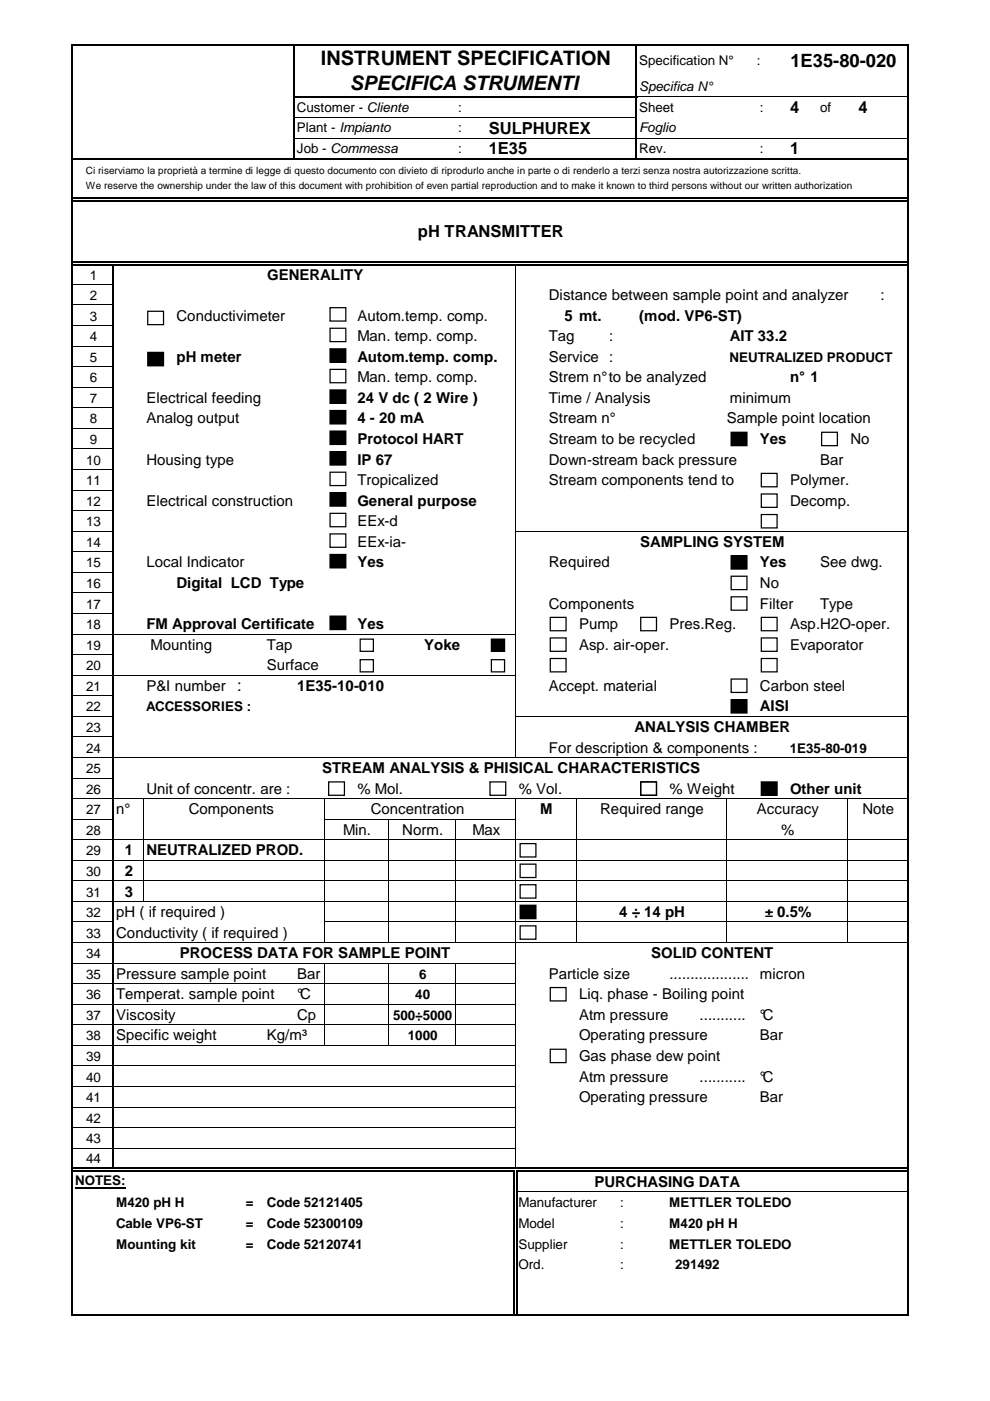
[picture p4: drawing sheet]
<svg xmlns="http://www.w3.org/2000/svg" width="210mm" height="297mm" viewBox="0 0 210 297" stroke-linecap="round" stroke-linejoin="round" font-family="sans-serif">
<defs><g id="words">
<g font-size="4.2">
<text x="68" y="13.8">INSTRUMENT SPECIFICATION</text>
<text x="74.2" y="19.1">SPECIFICA STRUMENTI</text>
</g>
<text font-size="3.9" x="167.6" y="14.3">1E35-80-020</text>
<g font-size="3.5">
<text x="103.6" y="28.4">SULPHUREX</text>
<text x="167.6" y="24">4</text>
<text x="182" y="24">4</text>
<text x="103.6" y="32.7">1E35</text>
<text x="167.6" y="32.7">1</text>
<text x="88.6" y="50.3">pH TRANSMITTER</text>
</g>
<g font-size="3.2">
<text x="56.6" y="59.3">GENERALITY</text>
<text x="116.4" y="63.6">Distance between sample point and analyzer</text>
<text x="186.7" y="63.6">:</text>
<text x="37.4" y="68">Conductivimeter</text>
<text x="75.8" y="68">Autom.temp. comp.</text>
<text x="119.7" y="68">5 mt.</text>
<text x="135.6" y="68">(mod. VP6-ST)</text>
<text x="37.4" y="76.7">pH meter</text>
<text x="75.8" y="72.3">Man. temp. comp.</text>
<text x="75.8" y="76.7">Autom.temp. comp.</text>
<text x="116.4" y="76.7">Service :</text>
<text x="116.4" y="72.3">Tag</text>
<text x="129.2" y="72.3">:</text>
<text x="154.7" y="72.3">AIT 33.2</text>
<text x="75.8" y="81.1">Man. temp. comp.</text>
<text x="116.4" y="81.1">Strem n° to be analyzed</text>
<text x="167.5" y="81.1">n° 1</text>
<text x="31" y="85.4">Electrical feeding</text>
<text x="31" y="89.8">Analog output</text>
<text x="75.8" y="85.4">24 V dc ( 2 Wire )</text>
<text x="75.8" y="89.8">4 - 20 mA</text>
<text x="116.4" y="85.4">Time / Analysis</text>
<text x="116.4" y="89.8">Stream n°</text>
<text x="154.1" y="89.8">Sample point location</text>
<text x="154.7" y="85.4">minimum</text>
<text x="75.8" y="94.1">Protocol HART</text>
<text x="116.4" y="94.1">Stream to be recycled</text>
<text x="161.1" y="94.1">Yes</text>
<text x="180.3" y="94.1">No</text>
<text x="31" y="98.5">Housing type</text>
<text x="75.8" y="98.5">IP 67</text>
<text x="116.4" y="98.5">Down-stream back pressure</text>
<text x="173.9" y="98.5">Bar</text>
<text x="31" y="107.2">Electrical construction</text>
<text x="75.8" y="102.9">Tropicalized</text>
<text x="75.8" y="107.2">General purpose</text>
<text x="116.4" y="102.9">Stream components tend to</text>
<text x="167.5" y="102.9">Polymer.</text>
<text x="167.5" y="107.2">Decomp.</text>
<text x="75.8" y="111.6">EEx-d</text>
<text x="75.8" y="116">EEx-ia-</text>
<text x="135.7" y="116">SAMPLING SYSTEM</text>
<text x="31" y="120.3">Local Indicator</text>
<text x="37.4" y="124.7">Digital LCD Type</text>
<text x="75.8" y="120.3">Yes</text>
<text x="116.4" y="120.3">Required</text>
<text x="161.1" y="124.7">No</text>
<text x="161.1" y="120.3">Yes</text>
<text x="173.9" y="120.3">See dwg.</text>
<text x="116.4" y="129">Components</text>
<text x="161.1" y="129">Filter</text>
<text x="173.9" y="129">Type</text>
<text x="31" y="133.4">FM Approval Certificate</text>
<text x="31.9" y="137.8">Mounting</text>
<text x="56.6" y="137.8">Tap</text>
<text x="75.8" y="133.4">Yes</text>
<text x="90" y="137.8">Yoke</text>
<text x="122.8" y="133.4">Pump</text>
<text x="122.8" y="137.8">Asp. air-oper.</text>
<text x="141.9" y="133.4">Pres.Reg.</text>
<text x="167.5" y="133.4">Asp.H2O-oper.</text>
<text x="167.5" y="137.8">Evaporator</text>
<text x="56.6" y="142.1">Surface</text>
<text x="31" y="146.5">P&amp;I number :</text>
<text x="63" y="146.5">1E35-10-010</text>
<text x="116.4" y="146.5">Accept. material</text>
<text x="161.1" y="146.5">Carbon steel</text>
<text x="134.5" y="155.2">ANALYSIS CHAMBER</text>
<text x="161.1" y="150.8">AISI</text>
<text x="116.4" y="159.6">For description &amp; components :</text>
<text x="68.3" y="163.9">STREAM ANALYSIS &amp; PHISICAL CHARACTERISTICS</text>
<text x="24.6" y="172.6">n°</text>
<text x="31" y="168.3">Unit of concentr. are :</text>
<text x="40" y="172.6">Components</text>
<text x="75.8" y="168.3">% Mol.</text>
<text x="78.6" y="172.6">Concentration</text>
<text x="110" y="168.3">% Vol.</text>
<text x="114.6" y="172.6">M</text>
<text x="127.3" y="172.6">Required range</text>
<text x="141.9" y="168.3">% Weight</text>
<text x="160.5" y="172.6">Accuracy</text>
<text x="167.5" y="168.3">Other unit</text>
<text x="182.8" y="172.6">Note</text>
<text x="72.7" y="177">Min.</text>
<text x="85.3" y="177">Norm.</text>
<text x="100.2" y="177">Max</text>
<text x="165.6" y="177">%</text>
<text x="26.5" y="181.4">1</text>
<text x="26.5" y="185.7">2</text>
<text x="31" y="181.4">NEUTRALIZED PROD.</text>
<text x="26.5" y="190.1">3</text>
<text x="24.6" y="194.4">pH ( if required )</text>
<text x="131.3" y="194.4">4 ÷ 14 pH</text>
<text x="162.1" y="194.4">± 0.5%</text>
<text x="24.6" y="198.8">Conductivity ( if required )</text>
<text x="38.1" y="203.2">PROCESS DATA FOR SAMPLE POINT</text>
<text x="138.1" y="203.2">SOLID CONTENT</text>
<text x="24.6" y="207.5">Pressure sample point</text>
<text x="63" y="207.5">Bar</text>
<text x="116.4" y="207.5">Particle size</text>
<text x="141.9" y="207.5">...................</text>
<text x="161.1" y="207.5">micron</text>
<text x="24.6" y="211.9">Temperat. sample point</text>
<text x="63" y="211.9">°C</text>
<text x="122.8" y="211.9">Liq. phase - Boiling point</text>
<text x="24.6" y="216.2">Viscosity</text>
<text x="24.6" y="220.6">Specific weight</text>
<text x="56.6" y="220.6">Kg/m³</text>
<text x="63" y="216.2">Cp</text>
<text x="122.8" y="216.2">Atm pressure</text>
<text x="122.8" y="220.6">Operating pressure</text>
<text x="148.3" y="216.2">...........</text>
<text x="161.1" y="216.2">°C</text>
<text x="161.1" y="220.6">Bar</text>
<text x="122.8" y="225">Gas phase dew point</text>
<text x="122.8" y="229.3">Atm pressure</text>
<text x="122.8" y="233.7">Operating pressure</text>
<text x="148.3" y="229.3">...........</text>
<text x="161.1" y="229.3">°C</text>
<text x="161.1" y="233.7">Bar</text>
<text x="126" y="251.6">PURCHASING DATA</text>
</g>
<g font-size="2.8">
<text x="135.5" y="13.8">Specification N°</text>
<text x="160.5" y="13.8">:</text>
<text x="62.9" y="23.7">Customer - Cliente</text>
<text x="97.2" y="23.7">:</text>
<text x="135.5" y="19.3">Specifica N°</text>
<text x="135.5" y="23.7">Sheet</text>
<text x="161.1" y="23.7">:</text>
<text x="173.9" y="23.7">of</text>
<text x="62.9" y="28.1">Plant - Impianto</text>
<text x="97.2" y="28.1">:</text>
<text x="135.5" y="28.1">Foglio</text>
<text x="62.9" y="32.4">Job - Commessa</text>
<text x="97.2" y="32.4">:</text>
<text x="135.5" y="32.4">Rev.</text>
<text x="161.1" y="32.4">:</text>
<text x="19" y="59.3">1</text>
<text x="19" y="63.6">2</text>
<text x="19" y="68">3</text>
<text x="19" y="72.3">4</text>
<text x="19" y="76.7">5</text>
<text x="154.7" y="76.7">NEUTRALIZED PRODUCT</text>
<text x="19" y="81.1">6</text>
<text x="19" y="85.4">7</text>
<text x="19" y="89.8">8</text>
<text x="19" y="94.1">9</text>
<text x="18.3" y="98.5">10</text>
<text x="18.3" y="102.9">11</text>
<text x="18.3" y="107.2">12</text>
<text x="18.3" y="111.6">13</text>
<text x="18.3" y="116">14</text>
<text x="18.3" y="120.3">15</text>
<text x="18.3" y="124.7">16</text>
<text x="18.3" y="129">17</text>
<text x="18.3" y="133.4">18</text>
<text x="18.3" y="137.8">19</text>
<text x="18.3" y="142.1">20</text>
<text x="18.3" y="146.5">21</text>
<text x="18.3" y="150.8">22</text>
<text x="18.3" y="155.2">23</text>
<text x="31" y="150.8">ACCESSORIES :</text>
<text x="18.3" y="159.6">24</text>
<text x="167.5" y="159.6">1E35-80-019</text>
<text x="18.3" y="163.9">25</text>
<text x="18.3" y="168.3">26</text>
<text x="18.3" y="172.6">27</text>
<text x="18.3" y="177">28</text>
<text x="18.3" y="181.4">29</text>
<text x="18.3" y="185.7">30</text>
<text x="18.3" y="190.1">31</text>
<text x="18.3" y="194.4">32</text>
<text x="18.3" y="198.8">33</text>
<text x="18.3" y="203.2">34</text>
<text x="18.3" y="207.5">35</text>
<text x="88.9" y="207.5">6</text>
<text x="18.3" y="211.9">36</text>
<text x="88.1" y="211.9">40</text>
<text x="18.3" y="216.2">37</text>
<text x="18.3" y="220.6">38</text>
<text x="83.4" y="216.2">500÷5000</text>
<text x="86.5" y="220.6">1000</text>
<text x="18.3" y="225">39</text>
<text x="18.3" y="229.3">40</text>
<text x="18.3" y="233.7">41</text>
<text x="18.3" y="238">42</text>
<text x="18.3" y="242.4">43</text>
<text x="16" y="251.3">NOTES:</text>
<text x="18.3" y="246.7">44</text>
<text x="24.6" y="256">M420 pH H</text>
<text x="52.1" y="256">=</text>
<text x="56.6" y="256">Code 52121405</text>
<text x="109.9" y="256">Manufacturer</text>
<text x="131.5" y="256">:</text>
<text x="141.9" y="256">METTLER TOLEDO</text>
<text x="24.6" y="260.4">Cable VP6-ST</text>
<text x="52.1" y="260.4">=</text>
<text x="56.6" y="260.4">Code 52300109</text>
<text x="109.9" y="260.4">Model</text>
<text x="131.5" y="260.4">:</text>
<text x="141.9" y="260.4">M420 pH H</text>
<text x="24.6" y="264.7">Mounting kit</text>
<text x="52.1" y="264.7">=</text>
<text x="56.6" y="264.7">Code 52120741</text>
<text x="109.9" y="264.7">Supplier</text>
<text x="109.9" y="269.1">Ord.</text>
<text x="131.5" y="269.1">:</text>
<text x="131.5" y="264.7">:</text>
<text x="141.9" y="264.7">METTLER TOLEDO</text>
<text x="143.2" y="269.1">291492</text>
</g>
<g font-size="2.1">
<text x="18.2" y="37">Ci riserviamo la proprietà a termine di legge di questo documento con divieto di riprodurlo anche in parte o di renderlo a terzi senza nostra autorizzazione scritta.</text>
<text x="18.2" y="40.2">We reserve the ownership under the law of this document with prohibition of even partial reproduction and to make it known to third persons without our written authorization</text>
</g>
</g></defs>
<path d="M16 251.8h10.7" fill="none" stroke="#000" stroke-width=".3"/>
<g fill="none" stroke="#000" stroke-width=".34">
<path d="M15.4 9.4v269.6M15.5 9.5h177.1M62.4 9.7v24.1M134.9 9.7v24.1M192.4 9.7v269.3M15.5 33.6h177.1M62.5 20.5h72.6M15.5 42h176.8M15.5 42.7h176.8M15.5 55.6h176.8M15.5 56.3h176.8M24 56.4v191.1"/>
<path d="M15.5 247.7h93.3M15.5 248.4h93.3M109 248.5v30.1M109.7 248.5v30.1M109.9 247.7h82.4M109.9 248.4h82.4M15.5 278.8h177.1"/>
</g>
<g fill="none" stroke="#000" stroke-width=".21">
<path d="M62.5 29.3h72.2M62.5 24.9h72.2M135.1 29.3h57.2M135.1 20.6h57.2M109.4 56.4v104.2M15.5 60.3h8.3M15.5 64.7h8.3M15.5 69h8.3M15.5 73.4h8.3M15.5 77.7h8.3M15.5 82.1h8.3M15.5 86.5h8.3"/>
<path d="M15.5 90.8h8.3M15.5 95.2h8.3M15.5 99.5h8.3M15.5 112.6h8.3M15.5 103.9h8.3M15.5 108.3h8.3M15.5 117h8.3M109.4 112.6h82.9M15.5 134.4h8.3M15.5 121.3h8.3M15.5 125.7h8.3M15.5 130.1h8.3"/>
<path d="M15.5 138.8h8.3M24.2 134.4h85.2M15.5 143.2h8.3M15.5 151.9h8.3M15.5 147.5h8.3M15.5 156.2h8.3M24.2 143.2h85.2M109.4 151.9h82.9M15.5 160.6h8.3M15.5 169.3h8.3M15.5 173.7h8.3M15.5 178h8.3"/>
<path d="M15.5 165h8.3M24.2 160.6h168.1M24.2 169.3h168.1M24.2 178h168.1M30.4 169.3v21.8M68.8 169.3v30.6M68.8 173.7h40.6M82.4 173.7v26.2M96.6 173.7v26.2M109.4 169.3v78.2M122.2 169.3v30.6M154.1 169.3v30.6"/>
<path d="M179.7 169.3v30.6M15.5 182.4h8.3M15.5 186.8h8.3M15.5 191.1h8.3M15.5 195.5h8.3M15.5 199.8h8.3M24.2 182.4h168.1M24.2 186.8h168.1M24.2 191.1h168.1M24.2 199.8h168.1M68.8 195.5h123.5M15.5 204.2h8.3"/>
<path d="M15.5 208.6h8.3M15.5 212.9h8.3M15.5 217.3h8.3M24.2 204.2h85.2M24.2 208.6h85.2M24.2 212.9h85.2M24.2 217.3h85.2M68.8 204.2v17.5M82.4 204.2v17.5M96.6 204.2v17.5M15.5 221.6h8.3M15.5 226h8.3"/>
<path d="M15.5 230.4h8.3M15.5 234.7h8.3M15.5 239.1h8.3M24.2 221.6h85.2M24.2 226h85.2M24.2 230.4h85.2M24.2 234.7h85.2M24.2 239.1h85.2M15.5 243.4h8.3M24.2 243.4h85.2M109.9 252.7h82.4"/>
</g>
<path d="M108.8 248.2h.4v.3h-.4zM108.8 247.5h1.1v.4h-1.1zM109.5 248.2h.4v.3h-.4z" fill="#000"/>
<path d="M31.3 66h3.4v2.8h-3.4zM31.3 74.7h3.4v2.9h-3.4zM70 65.2h3.3v2.9h-3.3zM70 69.6h3.3v2.8h-3.3zM70 74h3.3v2.8h-3.3zM70 78.3h3.3v2.9h-3.3zM70 87h3.3v2.9h-3.3zM70 91.4h3.3v2.8h-3.3zM70 95.8h3.3v2.8h-3.3z" fill="none" stroke="#000" stroke-width=".26"/>
<g fill="#000">
<path d="M31.3 74.7h3.4v2.9h-3.4z" fill-rule="evenodd"/>
<path d="M70 74h3.3v2.8h-3.3z" fill-rule="evenodd"/>
<path d="M70 87h3.3v2.9h-3.3z" fill-rule="evenodd"/>
<path d="M70 91.4h3.3v2.8h-3.3z" fill-rule="evenodd"/>
<path d="M70 95.8h3.3v2.8h-3.3z" fill-rule="evenodd"/>
</g>
<path d="M70 100.1h3.3v2.9h-3.3z" fill-rule="evenodd" fill="#fff"/>
<g fill="none" stroke="#000" stroke-width=".26">
<path d="M70 82.7h3.3v2.8h-3.3zM155 91.7h3.4v2.8h-3.4zM174.2 91.7h3.3v2.8h-3.3zM70 100.1h3.3v2.9h-3.3zM70 104.5h3.3v2.8h-3.3zM70 108.8h3.3v2.9h-3.3zM70 113.2h3.3v2.8h-3.3zM70 117.6h3.3v2.8h-3.3zM155 117.8h3.4v2.8h-3.4zM161.4 100.4h3.4v2.8h-3.4zM161.4 104.7h3.4v2.9h-3.4zM161.4 109.1h3.4v2.8h-3.4z"/>
<path d="M70 130.6h3.3v2.9h-3.3zM76.4 135.5h2.8v2.6h-2.8zM76.4 139.9h2.8v2.6h-2.8zM104.2 135.5h2.8v2.6h-2.8zM104.2 139.9h2.8v2.6h-2.8zM116.7 130.9h3.3v2.8h-3.3zM116.7 135.3h3.3v2.8h-3.3zM116.7 139.6h3.3v2.9h-3.3zM135.8 130.9h3.4v2.8h-3.4zM155 122.2h3.4v2.8h-3.4zM155 126.5h3.4v2.9h-3.4zM161.4 130.9h3.4v2.8h-3.4z"/>
<path d="M161.4 135.3h3.4v2.8h-3.4zM161.4 139.6h3.4v2.9h-3.4zM155 144h3.4v2.8h-3.4zM155 148.3h3.4v2.9h-3.4zM69.7 165.8h3.3v2.8h-3.3zM103.9 165.8h3.3v2.8h-3.3zM110.3 178.9h3.3v2.8h-3.3zM135.8 165.8h3.4v2.8h-3.4zM161.4 165.8h3.4v2.8h-3.4zM110.3 183.2h3.3v2.9h-3.3zM110.3 187.6h3.3v2.8h-3.3zM110.3 191.9h3.3v2.9h-3.3z"/>
<path d="M110.3 196.3h3.3v2.8h-3.3zM116.7 209.4h3.3v2.8h-3.3zM116.7 222.5h3.3v2.8h-3.3z"/>
</g>
<g fill="#000">
<path d="M70 82.7h3.3v2.8h-3.3z" fill-rule="evenodd"/>
<path d="M155 91.7h3.4v2.8h-3.4z" fill-rule="evenodd"/>
<path d="M70 104.5h3.3v2.8h-3.3z" fill-rule="evenodd"/>
<path d="M70 117.6h3.3v2.8h-3.3z" fill-rule="evenodd"/>
<path d="M70 130.6h3.3v2.9h-3.3z" fill-rule="evenodd"/>
<path d="M104.2 135.5h2.8v2.6h-2.8z" fill-rule="evenodd"/>
<path d="M155 117.8h3.4v2.8h-3.4z" fill-rule="evenodd"/>
<path d="M155 148.3h3.4v2.9h-3.4z" fill-rule="evenodd"/>
<path d="M161.4 165.8h3.4v2.8h-3.4z" fill-rule="evenodd"/>
<path d="M110.3 191.9h3.3v2.9h-3.3z" fill-rule="evenodd"/>
</g>
<use href="#words"/>
</svg>
